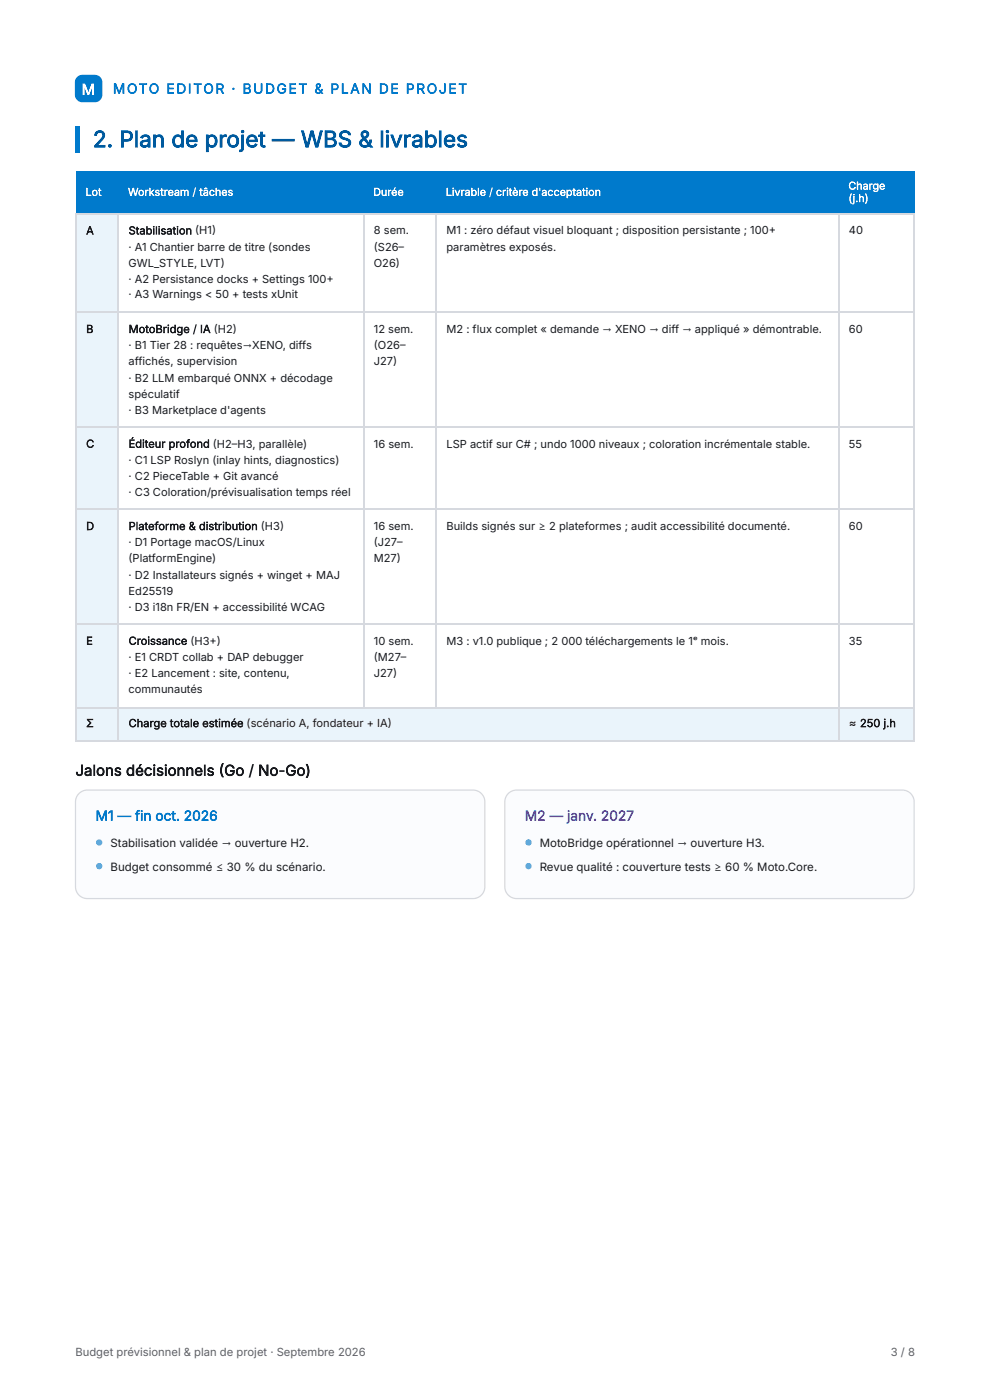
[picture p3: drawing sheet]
<svg xmlns="http://www.w3.org/2000/svg" width="210mm" height="297mm" viewBox="0 0 210 297" stroke-linecap="round" stroke-linejoin="round" font-family="sans-serif">
<defs><g id="words">
<text font-size="4.8" fill="#005a9e" x="19.7" y="31.2">2. Plan de projet — WBS &amp; livrables</text>
<text font-size="3.2" fill="#fff" x="17.3" y="20.1">M</text>
<text font-size="3.2" fill="#181a1e" x="16" y="164.6">Jalons décisionnels (Go / No-Go)</text>
<g font-size="2.9" fill="#007acc">
<text x="23.9" y="19.8">MOTO EDITOR · BUDGET &amp; PLAN DE PROJET</text>
<text x="20.3" y="174.1">M1 — fin oct. 2026</text>
</g>
<text font-size="2.9" fill="#7c3aed" x="111.3" y="174.1">M2 — janv. 2027</text>
<g font-size="2.4" fill="#181a1e">
<text x="18.3" y="49.7">A</text>
<text x="27.3" y="49.7">Stabilisation (H1)</text>
<text x="27.3" y="53.2">· A1 Chantier barre de titre (sondes</text>
<text x="79.3" y="49.7">8 sem.</text>
<text x="79.3" y="53.2">(S26–</text>
<text x="94.6" y="49.7">M1 : zéro défaut visuel bloquant ; disposition persistante ; 100+</text>
<text x="94.6" y="53.2">paramètres exposés.</text>
<text x="180" y="49.7">40</text>
<text x="27.3" y="56.6">GWL_STYLE, LVT)</text>
<text x="79.3" y="56.6">O26)</text>
<text x="27.3" y="60.1">· A2 Persistance docks + Settings 100+</text>
<text x="27.3" y="63.2">· A3 Warnings &lt; 50 + tests xUnit</text>
<text x="18.3" y="70.6">B</text>
<text x="27.3" y="70.6">MotoBridge / IA (H2)</text>
<text x="79.3" y="70.6">12 sem.</text>
<text x="94.6" y="70.6">M2 : flux complet « demande → XENO → diff → appliqué » démontrable.</text>
<text x="180" y="70.6">60</text>
<text x="27.3" y="74.1">· B1 Tier 28 : requêtes→XENO, diffs</text>
<text x="27.3" y="77.5">affichés, supervision</text>
<text x="79.3" y="74.1">(O26–</text>
<text x="79.3" y="77.5">J27)</text>
<text x="27.3" y="81">· B2 LLM embarqué ONNX + décodage</text>
<text x="27.3" y="84.4">spéculatif</text>
<text x="27.3" y="87.8">· B3 Marketplace d'agents</text>
<text x="18.3" y="95">C</text>
<text x="27.3" y="95">Éditeur profond (H2–H3, parallèle)</text>
<text x="79.3" y="95">16 sem.</text>
<text x="94.6" y="95">LSP actif sur C# ; undo 1000 niveaux ; coloration incrémentale stable.</text>
<text x="180" y="95">55</text>
<text x="27.3" y="98.4">· C1 LSP Roslyn (inlay hints, diagnostics)</text>
<text x="27.3" y="101.9">· C2 PieceTable + Git avancé</text>
<text x="27.3" y="105.3">· C3 Coloration/prévisualisation temps réel</text>
<text x="18.3" y="112.4">D</text>
<text x="27.3" y="112.4">Plateforme &amp; distribution (H3)</text>
<text x="79.3" y="112.4">16 sem.</text>
<text x="94.6" y="112.4">Builds signés sur ≥ 2 plateformes ; audit accessibilité documenté.</text>
<text x="180" y="112.4">60</text>
<text x="27.3" y="115.9">· D1 Portage macOS/Linux</text>
<text x="27.3" y="119.3">(PlatformEngine)</text>
<text x="79.3" y="115.9">(J27–</text>
<text x="79.3" y="119.3">M27)</text>
<text x="27.3" y="122.8">· D2 Installateurs signés + winget + MAJ</text>
<text x="27.3" y="126.2">Ed25519</text>
<text x="27.3" y="129.6">· D3 i18n FR/EN + accessibilité WCAG</text>
<text x="18.3" y="136.8">E</text>
<text x="27.3" y="136.8">Croissance (H3+)</text>
<text x="79.3" y="136.8">10 sem.</text>
<text x="94.6" y="136.8">M3 : v1.0 publique ; 2</text>
<text x="119" y="136.8">000 téléchargements le 1ᵉ mois.</text>
<text x="180" y="136.8">35</text>
<text x="27.3" y="140.2">· E1 CRDT collab + DAP debugger</text>
<text x="27.3" y="143.7">· E2 Lancement : site, contenu,</text>
<text x="79.3" y="140.2">(M27–</text>
<text x="79.3" y="143.7">J27)</text>
<text x="27.3" y="147.1">communautés</text>
<text x="18.3" y="154.3">Σ</text>
<text x="27.3" y="154.3">Charge totale estimée (scénario A, fondateur + IA)</text>
<text x="180" y="154.3">≈ 250 j.h</text>
<text x="23.4" y="179.7">Stabilisation validée → ouverture H2.</text>
<text x="114.4" y="179.7">MotoBridge opérationnel → ouverture H3.</text>
<text x="23.4" y="184.7">Budget consommé ≤ 30 % du scénario.</text>
<text x="114.4" y="184.7">Revue qualité : couverture tests ≥ 60 % Moto.Core.</text>
</g>
<g font-size="2.4" fill="#5a6069">
<text x="16" y="287.6">Budget prévisionnel &amp; plan de projet · Septembre 2026</text>
<text x="188.9" y="287.6">3 / 8</text>
</g>
<g font-size="2.3" fill="#fff">
<text x="18.1" y="41.5">Lot</text>
<text x="27.1" y="41.5">Workstream / tâches</text>
<text x="79.1" y="41.5">Durée</text>
<text x="94.5" y="41.5">Livrable / critère d'acceptation</text>
<text x="179.9" y="40.2">Charge</text>
<text x="179.9" y="42.9">(j.h)</text>
</g>
</g></defs>
<path d="M0 0h209.9v297.1h-209.9z" fill="#f7f8fa"/>
<g fill="#007acc">
<path d="M15.9 26.7h1v5.6h-1z"/>
<path d="M16.1 36.2h9v9.3h-9z"/>
<path d="M25.1 36.2h52.2v9.3h-52.2z"/>
<path d="M77.3 36.2h15.3v9.3h-15.3z"/>
<path d="M92.6 36.2h85.2v9.3h-85.2z"/>
<path d="M177.8 36.2h16.1v9.3h-16.1z"/>
</g>
<g fill="#eaf4fb">
<path d="M16.1 45.5h9v20.9h-9z"/>
<path d="M16.1 66.4h9v24.4h-9z"/>
<path d="M16.1 90.8h9v17.4h-9z"/>
<path d="M16.1 108.2h9v24.4h-9z"/>
<path d="M16.1 132.6h9v17.4h-9z"/>
<path d="M16.1 150h9v7.4h-9z"/>
<path d="M25.1 150h152.7v7.4h-152.7z"/>
<path d="M177.8 150h16.1v7.4h-16.1z"/>
</g>
<g fill="none" stroke="#d6d9df" stroke-width=".26">
<path d="M15.9 45.4h178M16 45.2v112.2M25 45.2v112.2M77.1 45.2v105.1M92.5 45.2v105.1M177.9 45.2v112.2M193.8 45.2v112.2M15.9 66.3h178M15.9 90.6h178M15.9 108.1h178M15.9 132.4h178M15.9 150.2h178"/>
<path d="M15.9 157.3h178"/>
</g>
<path d="M16.3 16.3l1-.4h2.8a1.59 1.59 0 0 1 1.6 1.6v2.6a1.59 1.59 0 0 1-1.6 1.6h-2.6a1.59 1.59 0 0 1-1.6-1.6v-2.8z" fill="#007acc"/>
<path d="M16.7 168.3l.9-.5 .9-.2h81.8a2.51 2.51 0 0 1 2.5 2.5v18a2.51 2.51 0 0 1-2.5 2.5h-81.8a2.51 2.51 0 0 1-2.5-2.5v-18.1l.3-1z" fill="#fbfcfe"/>
<path d="M16.7 168.3l.9-.5 .9-.2h81.8a2.51 2.51 0 0 1 2.5 2.5v18a2.51 2.51 0 0 1-2.5 2.5h-81.8a2.51 2.51 0 0 1-2.5-2.5v-18.1l.3-1z" fill="none" stroke="#d6d9df" stroke-width=".26"/>
<path d="M107.8 168.3l.8-.5 .9-.2h81.8a2.51 2.51 0 0 1 2.5 2.5v18a2.51 2.51 0 0 1-2.5 2.5h-81.8a2.51 2.51 0 0 1-2.5-2.5v-18.1l.3-1z" fill="#fbfcfe"/>
<path d="M107.8 168.3l.8-.5 .9-.2h81.8a2.51 2.51 0 0 1 2.5 2.5v18a2.51 2.51 0 0 1-2.5 2.5h-81.8a2.51 2.51 0 0 1-2.5-2.5v-18.1l.3-1z" fill="none" stroke="#d6d9df" stroke-width=".26"/>
<g fill="#007acc">
<circle cx="21" cy="178.7" r=".66"/>
<circle cx="21" cy="183.8" r=".66"/>
<circle cx="112.1" cy="178.7" r=".66"/>
<circle cx="112.1" cy="183.8" r=".66"/>
</g>
<use href="#words"/>
</svg>
